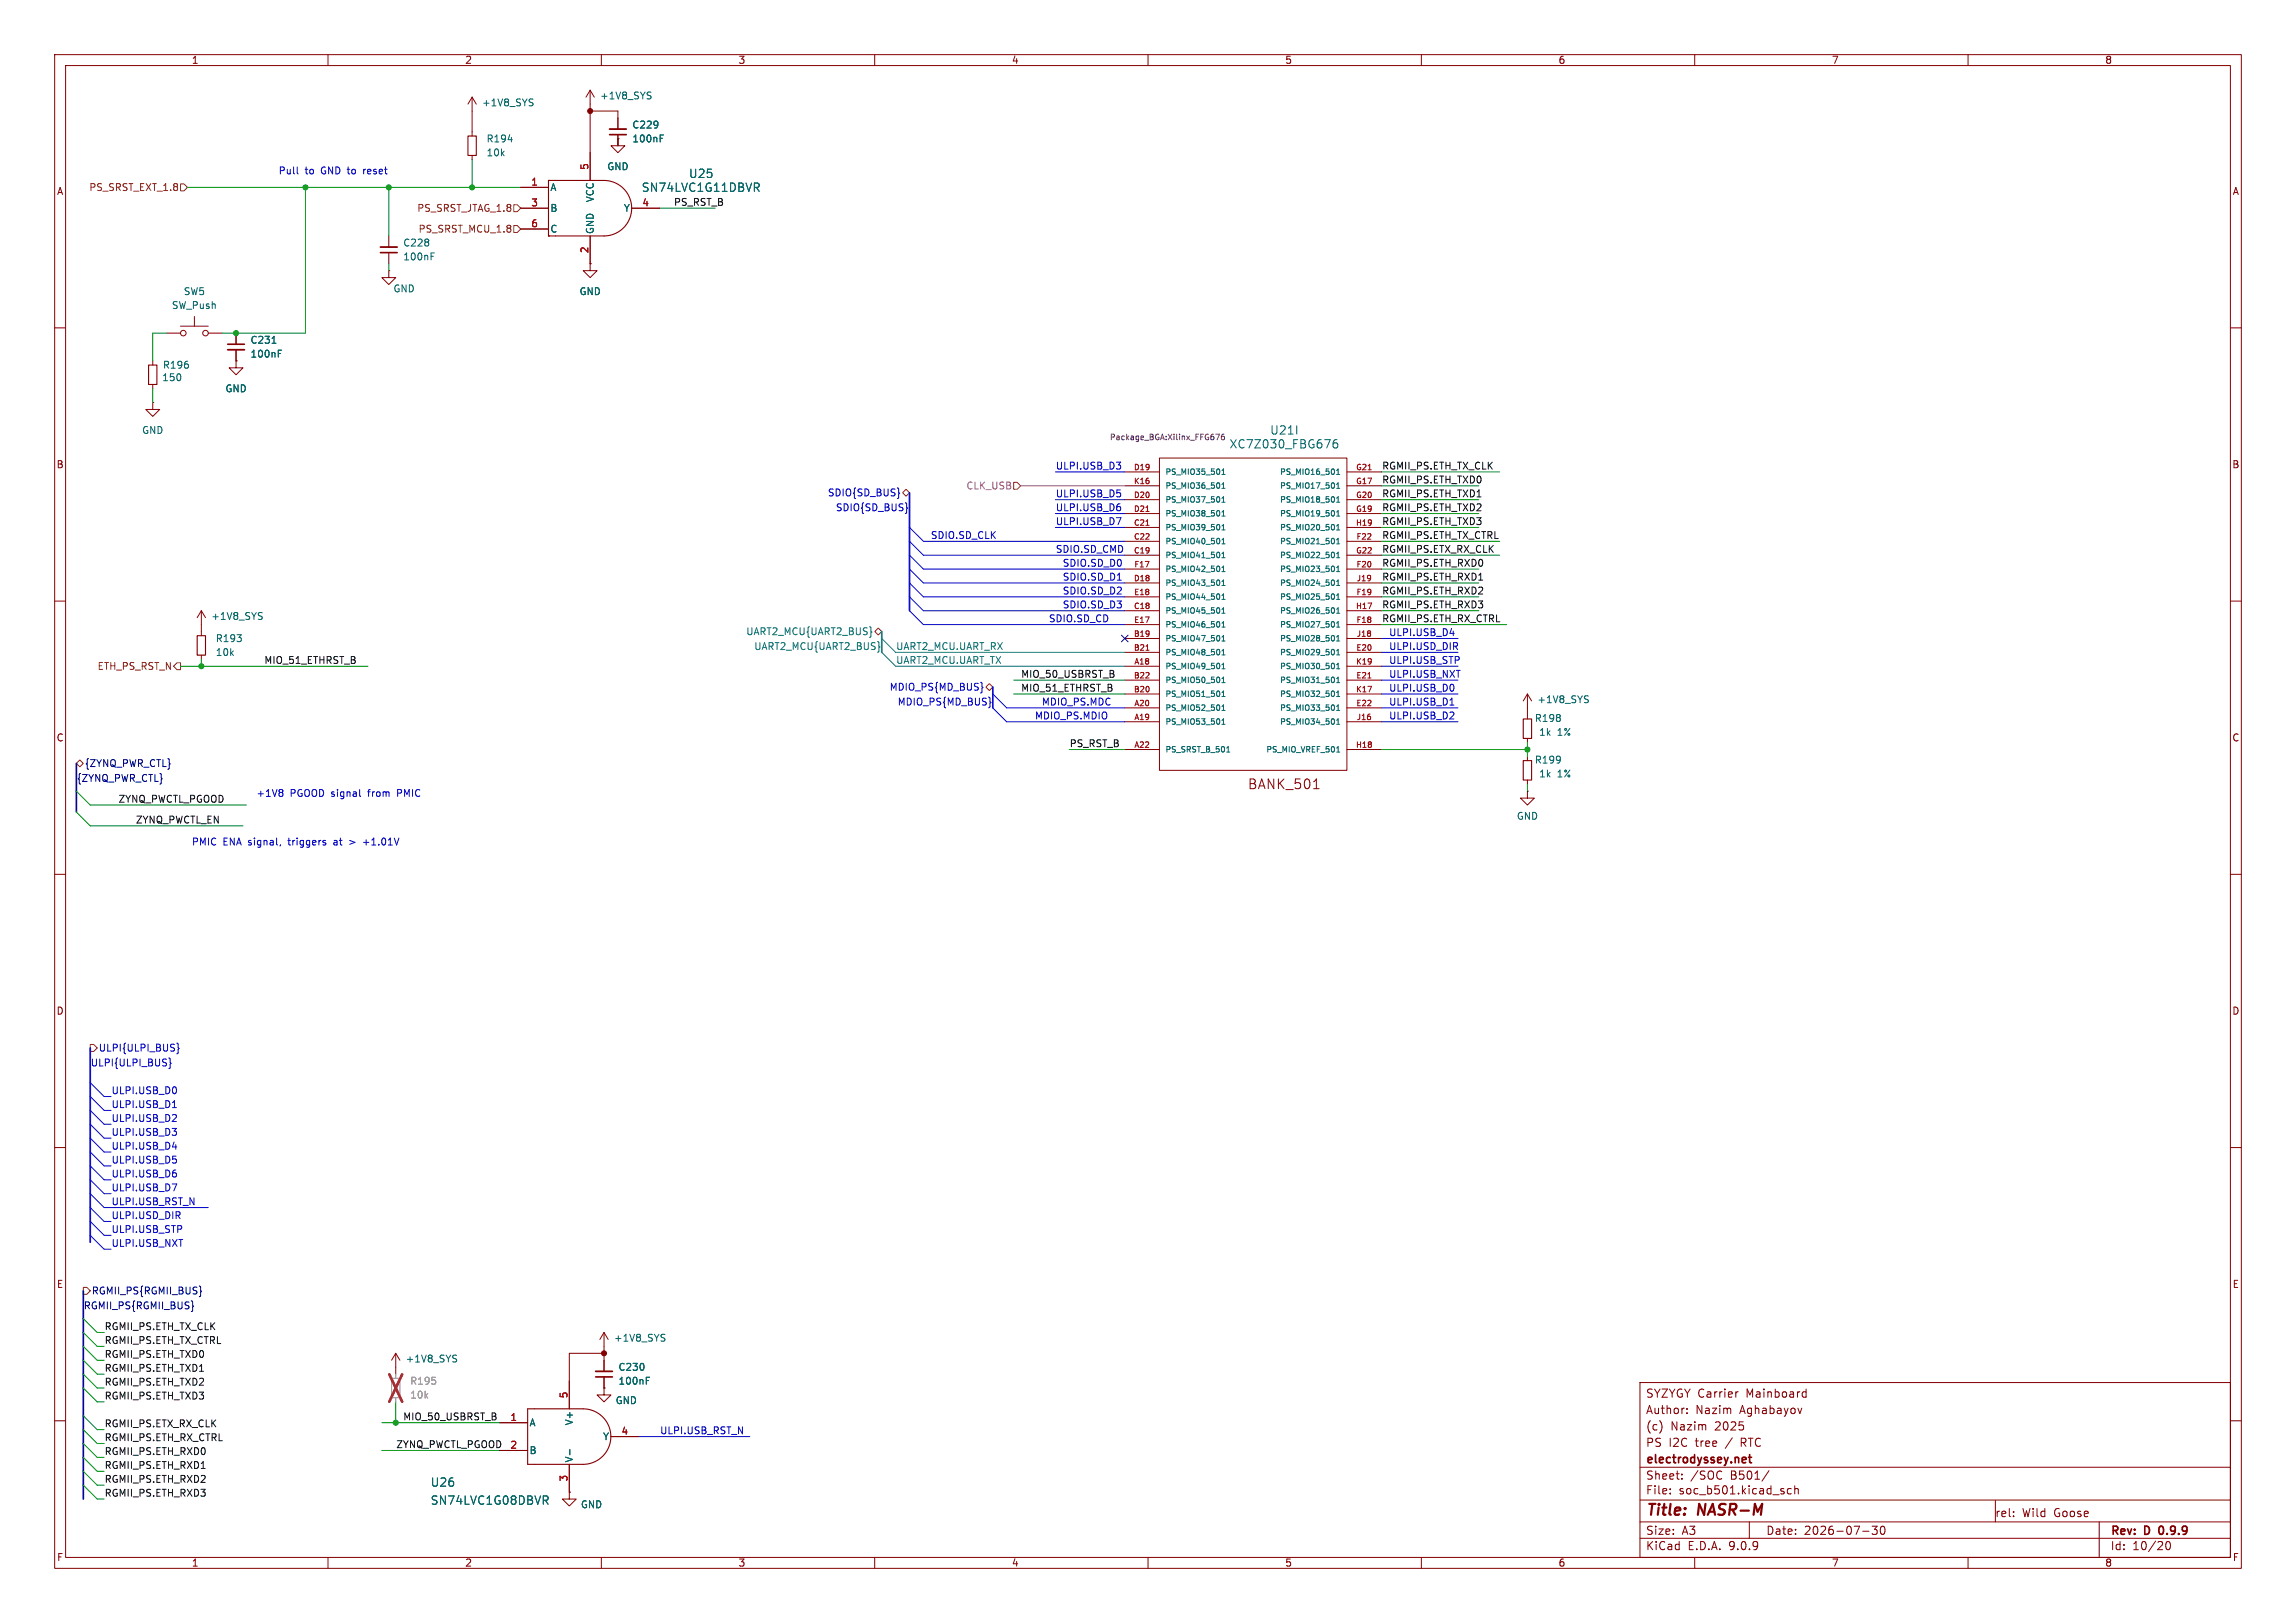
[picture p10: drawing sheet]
<svg xmlns="http://www.w3.org/2000/svg" width="420mm" height="297mm" viewBox="0 0 420 297" stroke-linecap="round" stroke-linejoin="round" font-family="sans-serif">
<defs><g id="words">
<g font-size="2.8" fill="#840000">
<text x="301" y="277.9">Title:</text>
<text x="310.6" y="277.9">NASR-M</text>
</g>
<text font-size="2.5" fill="#840000" x="228.2" y="144.6">BANK_501</text>
<g font-size="2.1" fill="#006464">
<text x="117.3" y="35.3">SN74LVC1G11DBVR</text>
<text x="125.9" y="32.8">U25</text>
<text x="224.8" y="82.3">XC7Z030_FBG676</text>
<text x="232.3" y="79.7">U21I</text>
<text x="78.7" y="272.3">U26</text>
<text x="78.7" y="275.6">SN74LVC1G08DBVR</text>
</g>
<g font-size="2.1" fill="#840000">
<text x="301" y="256">SYZYGY Carrier</text>
<text x="319.4" y="256">Mainboard</text>
<text x="301" y="262">(c)</text>
<text x="301" y="259">Author:</text>
<text x="305.6" y="262">Nazim</text>
<text x="310.1" y="259">Nazim</text>
<text x="313.7" y="262">2025</text>
<text x="318.3" y="259">Aghabayov</text>
<text x="301" y="268.2">electrodyssey.net</text>
<text x="301" y="265">PS I2C</text>
<text x="310.2" y="265">tree</text>
<text x="315.8" y="265">/</text>
<text x="318.7" y="265">RTC</text>
<text x="301" y="273.7">File:</text>
<text x="301" y="271">Sheet:</text>
<text x="307.1" y="273.7">soc_b501.kicad_sch</text>
<text x="309.2" y="271">/SOC</text>
<text x="316.6" y="271">B501/</text>
<text x="301" y="281.1">Size:</text>
<text x="307.6" y="281.1">A3</text>
<text x="323" y="281.1">Date:</text>
<text x="330" y="281.1">2026-07-30</text>
<text x="364.9" y="277.8">rel:</text>
<text x="369.9" y="277.8">Wild</text>
<text x="375.8" y="277.8">Goose</text>
<text x="386" y="281.3">Rev:</text>
<text x="392.4" y="281.3">D</text>
<text x="395.6" y="281.3">0.9.9</text>
<text x="301" y="283.9">KiCad</text>
<text x="308.7" y="283.9">E.D.A.</text>
<text x="316.3" y="283.9">9.0.9</text>
<text x="386" y="283.9">Id:</text>
<text x="390.1" y="283.9">10/20</text>
</g>
<g font-size="1.8" fill="#840000">
<text x="35" y="11.9">1</text>
<text x="85" y="11.9">2</text>
<text x="135" y="11.9">3</text>
<text x="185" y="11.9">4</text>
<text x="235" y="11.9">5</text>
<text x="285" y="11.9">6</text>
<text x="335" y="11.9">7</text>
<text x="385" y="11.9">8</text>
<text x="10.3" y="35.9">A</text>
<text x="408.3" y="35.9">A</text>
<text x="10.3" y="85.9">B</text>
<text x="408.2" y="85.9">B</text>
<text x="10.3" y="135.9">C</text>
<text x="408.2" y="135.9">C</text>
<text x="10.3" y="185.9">D</text>
<text x="408.2" y="185.9">D</text>
<text x="10.3" y="235.9">E</text>
<text x="408.3" y="235.9">E</text>
<text x="10.3" y="285.9">F</text>
<text x="35" y="286.9">1</text>
<text x="85" y="286.9">2</text>
<text x="135" y="286.9">3</text>
<text x="185" y="286.9">4</text>
<text x="235" y="286.9">5</text>
<text x="285" y="286.9">6</text>
<text x="335" y="286.9">7</text>
<text x="385" y="286.9">8</text>
<text x="408.3" y="285.9">F</text>
</g>
<g font-size="1.8" fill="#006464">
<text x="88.1" y="19.7">+1V8_SYS</text>
<text x="109.7" y="18.4">+1V8_SYS</text>
<text x="115.6" y="23.7">C229</text>
<text x="88.9" y="26.3">R194</text>
<text x="88.9" y="28.8">10k</text>
<text x="115.6" y="26.3">100nF</text>
<text x="100.6" y="35.2">A</text>
<text x="111" y="31.3">GND</text>
<text x="100.6" y="39">B</text>
<text x="108.8" y="37.1" transform="rotate(-90 108.8 37.1)">VCC</text>
<text x="114" y="39">Y</text>
<text x="73.7" y="45.3">C228</text>
<text x="73.7" y="47.8">100nF</text>
<text x="100.6" y="42.8">C</text>
<text x="108.8" y="42.9" transform="rotate(-90 108.8 42.9)">GND</text>
<text x="71.9" y="53.7">GND</text>
<text x="31.3" y="56.7">SW_Push</text>
<text x="33.5" y="54.2">SW5</text>
<text x="105.9" y="54.2">GND</text>
<text x="45.7" y="63.1">C231</text>
<text x="45.7" y="65.6">100nF</text>
<text x="29.6" y="70">150</text>
<text x="29.7" y="67.7">R196</text>
<text x="41.1" y="72">GND</text>
<text x="25.9" y="79.6">GND</text>
<text x="38.6" y="113.6">+1V8_SYS</text>
<text x="39.4" y="117.7">R193</text>
<text x="39.4" y="120.2">10k</text>
<text x="281.1" y="128.9">+1V8_SYS</text>
<text x="280.7" y="132.3">R198</text>
<text x="281.4" y="134.8">1k</text>
<text x="284.9" y="134.8">1%</text>
<text x="280.7" y="139.9">R199</text>
<text x="281.4" y="142.5">1k</text>
<text x="284.9" y="142.5">1%</text>
<text x="277.4" y="150.2">GND</text>
<text x="112.2" y="245.7">+1V8_SYS</text>
<text x="74.1" y="249.5">+1V8_SYS</text>
<text x="113" y="251">C230</text>
<text x="112.5" y="257.1">GND</text>
<text x="113" y="253.6">100nF</text>
<text x="96.8" y="261.2">A</text>
<text x="105" y="260.9" transform="rotate(-90 105 260.9)">V+</text>
<text x="110.2" y="263.8">Y</text>
<text x="96.8" y="266.3">B</text>
<text x="105" y="267.7" transform="rotate(-90 105 267.7)">V-</text>
<text x="106.2" y="276.2">GND</text>
</g>
<g font-size="1.8" fill="#725600">
<text x="16.2" y="35.2">PS_SRST_EXT_1.8</text>
<text x="76.2" y="39">PS_SRST_JTAG_1.8</text>
<text x="76.5" y="42.8">PS_SRST_MCU_1.8</text>
<text x="17.7" y="122.8">ETH_PS_RST_N</text>
</g>
<g font-size="1.8" fill="#0000c2">
<text x="50.9" y="32.1">Pull</text>
<text x="55.8" y="32.1">to</text>
<text x="58.8" y="32.1">GND to</text>
<text x="66.9" y="32.1">reset</text>
<text x="193" y="86">ULPI.USB_D3</text>
<text x="151.3" y="91">SDIO{SD_BUS}</text>
<text x="152.8" y="93.6">SDIO{SD_BUS}</text>
<text x="193" y="91.1">ULPI.USB_D5</text>
<text x="193" y="93.6">ULPI.USB_D6</text>
<text x="170.2" y="98.7">SDIO.SD_CLK</text>
<text x="193" y="101.3">SDIO.SD_CMD</text>
<text x="193" y="96.2">ULPI.USB_D7</text>
<text x="194.3" y="106.3">SDIO.SD_D1</text>
<text x="194.3" y="103.8">SDIO.SD_D0</text>
<text x="191.8" y="114">SDIO.SD_CD</text>
<text x="194.3" y="108.9">SDIO.SD_D2</text>
<text x="194.3" y="111.4">SDIO.SD_D3</text>
<text x="254" y="119">ULPI.USD_DIR</text>
<text x="254" y="116.5">ULPI.USB_D4</text>
<text x="254" y="124.1">ULPI.USB_NXT</text>
<text x="254" y="121.6">ULPI.USB_STP</text>
<text x="254" y="131.7">ULPI.USB_D2</text>
<text x="254" y="126.7">ULPI.USB_D0</text>
<text x="254" y="129.2">ULPI.USB_D1</text>
<text x="46.8" y="146">+1V8</text>
<text x="53.1" y="146">PGOOD signal</text>
<text x="67.6" y="146">from</text>
<text x="73.1" y="146">PMIC</text>
<text x="35" y="154.9">PMIC</text>
<text x="40.8" y="154.9">ENA signal,</text>
<text x="53" y="154.9">triggers</text>
<text x="61.5" y="154.9">at</text>
<text x="67.3" y="154.9">+1.01V</text>
<text x="16.5" y="195.2">ULPI{ULPI_BUS}</text>
<text x="18" y="192.6">ULPI{ULPI_BUS}</text>
<text x="20.3" y="200.3">ULPI.USB_D0</text>
<text x="20.3" y="202.9">ULPI.USB_D1</text>
<text x="20.3" y="205.4">ULPI.USB_D2</text>
<text x="20.3" y="207.9">ULPI.USB_D3</text>
<text x="20.3" y="215.6">ULPI.USB_D6</text>
<text x="20.3" y="213">ULPI.USB_D5</text>
<text x="20.3" y="210.5">ULPI.USB_D4</text>
<text x="20.3" y="220.6">ULPI.USB_RST_N</text>
<text x="20.3" y="218.1">ULPI.USB_D7</text>
<text x="20.3" y="225.7">ULPI.USB_STP</text>
<text x="20.3" y="223.2">ULPI.USD_DIR</text>
<text x="20.3" y="228.3">ULPI.USB_NXT</text>
<text x="120.6" y="262.5">ULPI.USB_RST_N</text>
</g>
<g font-size="1.8" fill="#a90000">
<text x="97.1" y="34">1</text>
<text x="107.7" y="31.2" transform="rotate(-90 107.7 31.2)">5</text>
<text x="97.1" y="37.8">3</text>
<text x="97.1" y="41.7">6</text>
<text x="117.4" y="37.8">4</text>
<text x="107.7" y="46.4" transform="rotate(-90 107.7 46.4)">2</text>
<text x="103.9" y="256" transform="rotate(-90 103.9 256)">5</text>
<text x="93.3" y="260.1">1</text>
<text x="113.6" y="262.6">4</text>
<text x="93.3" y="265.2">2</text>
<text x="103.9" y="271.2" transform="rotate(-90 103.9 271.2)">3</text>
</g>
<g font-size="1.8" fill="#0f0f0f">
<text x="123.2" y="37.8">PS_RST_B</text>
<text x="252.7" y="86">RGMII_PS.ETH_TX_CLK</text>
<text x="252.7" y="88.6">RGMII_PS.ETH_TXD0</text>
<text x="252.7" y="93.6">RGMII_PS.ETH_TXD2</text>
<text x="252.7" y="91.1">RGMII_PS.ETH_TXD1</text>
<text x="252.7" y="96.2">RGMII_PS.ETH_TXD3</text>
<text x="252.7" y="98.7">RGMII_PS.ETH_TX_CTRL</text>
<text x="252.7" y="101.3">RGMII_PS.ETX_RX_CLK</text>
<text x="252.7" y="106.3">RGMII_PS.ETH_RXD1</text>
<text x="252.7" y="103.8">RGMII_PS.ETH_RXD0</text>
<text x="252.7" y="111.4">RGMII_PS.ETH_RXD3</text>
<text x="252.7" y="108.9">RGMII_PS.ETH_RXD2</text>
<text x="252.7" y="114">RGMII_PS.ETH_RX_CTRL</text>
<text x="48.3" y="121.6">MIO_51_ETHRST_B</text>
<text x="186.7" y="124.1">MIO_50_USBRST_B</text>
<text x="186.7" y="126.7">MIO_51_ETHRST_B</text>
<text x="195.6" y="136.8">PS_RST_B</text>
<text x="21.6" y="147">ZYNQ_PWCTL_PGOOD</text>
<text x="24.8" y="150.8">ZYNQ_PWCTL_EN</text>
<text x="19" y="243.5">RGMII_PS.ETH_TX_CLK</text>
<text x="19" y="248.6">RGMII_PS.ETH_TXD0</text>
<text x="19" y="246">RGMII_PS.ETH_TX_CTRL</text>
<text x="19" y="251.1">RGMII_PS.ETH_TXD1</text>
<text x="19" y="253.7">RGMII_PS.ETH_TXD2</text>
<text x="19" y="256.2">RGMII_PS.ETH_TXD3</text>
<text x="19" y="263.8">RGMII_PS.ETH_RX_CTRL</text>
<text x="19" y="261.3">RGMII_PS.ETX_RX_CLK</text>
<text x="73.7" y="260">MIO_50_USBRST_B</text>
<text x="19" y="268.9">RGMII_PS.ETH_RXD1</text>
<text x="19" y="266.4">RGMII_PS.ETH_RXD0</text>
<text x="72.4" y="265.1">ZYNQ_PWCTL_PGOOD 2</text>
<text x="19" y="271.4">RGMII_PS.ETH_RXD2</text>
<text x="19" y="274">RGMII_PS.ETH_RXD3</text>
</g>
<text font-size="1.8" fill="#c200c2" x="176.7" y="89.8">CLK_USB</text>
<g font-size="1.8" fill="#008484">
<text x="136.4" y="116.4">UART2_MCU{UART2_BUS}</text>
<text x="137.9" y="119">UART2_MCU{UART2_BUS}</text>
<text x="163.8" y="119">UART2_MCU.UART_RX</text>
<text x="163.8" y="121.6">UART2_MCU.UART_TX</text>
</g>
<g font-size="1.8" fill="#00f">
<text x="162.7" y="126.6">MDIO_PS{MD_BUS}</text>
<text x="164.1" y="129.2">MDIO_PS{MD_BUS}</text>
<text x="189.2" y="131.7">MDIO_PS.MDIO</text>
<text x="190.5" y="129.2">MDIO_PS.MDC</text>
</g>
<g font-size="1.8" fill="#000084">
<text x="14" y="143.2">{ZYNQ_PWR_CTL}</text>
<text x="15.4" y="140.6">{ZYNQ_PWR_CTL}</text>
<text x="15.2" y="239.7">RGMII_PS{RGMII_BUS}</text>
<text x="16.7" y="237.1">RGMII_PS{RGMII_BUS}</text>
</g>
<g font-size="1.8" fill="#989898">
<text x="74.9" y="253.6">R195</text>
<text x="74.9" y="256.1">10k</text>
</g>
<text font-size="1.4" fill="#840084" x="202.9" y="80.7">Package_BGA:Xilinx_FFG676</text>
<g font-size="1.4" fill="#a90000">
<text x="207.3" y="86.1">D19</text>
<text x="207.3" y="88.6">K16</text>
<text x="248" y="86.1">G21</text>
<text x="248" y="88.6">G17</text>
<text x="207.3" y="91.2">D20</text>
<text x="207.3" y="93.7">D21</text>
<text x="248" y="91.2">G20</text>
<text x="248" y="93.7">G19</text>
<text x="207.3" y="96.3">C21</text>
<text x="207.3" y="98.8">C22</text>
<text x="207.3" y="101.3">C19</text>
<text x="247.9" y="96.3">H19</text>
<text x="248" y="101.3">G22</text>
<text x="248" y="98.8">F22</text>
<text x="207.3" y="106.4">D18</text>
<text x="207.4" y="103.9">F17</text>
<text x="248" y="103.9">F20</text>
<text x="248.1" y="106.4">J19</text>
<text x="207.3" y="111.5">C18</text>
<text x="207.4" y="109">E18</text>
<text x="247.9" y="111.5">H17</text>
<text x="248" y="109">F19</text>
<text x="207.3" y="116.6">B19</text>
<text x="207.3" y="119.1">B21</text>
<text x="207.4" y="114">E17</text>
<text x="248" y="119.1">E20</text>
<text x="248" y="114">F18</text>
<text x="248.1" y="116.6">J18</text>
<text x="207.3" y="124.2">B22</text>
<text x="207.4" y="121.7">A18</text>
<text x="248" y="121.7">K19</text>
<text x="248" y="124.2">E21</text>
<text x="207.3" y="126.7">B20</text>
<text x="207.4" y="129.3">A20</text>
<text x="207.4" y="131.8">A19</text>
<text x="248" y="126.7">K17</text>
<text x="248" y="129.3">E22</text>
<text x="248.1" y="131.8">J16</text>
<text x="207.4" y="136.9">A22</text>
<text x="247.9" y="136.9">H18</text>
</g>
<g font-size="1.4" fill="#006464">
<text x="213.1" y="87.1">PS_MIO35_501</text>
<text x="213.1" y="89.6">PS_MIO36_501</text>
<text x="234" y="87.1">PS_MIO16_501</text>
<text x="234" y="89.6">PS_MIO17_501</text>
<text x="213.1" y="92.2">PS_MIO37_501</text>
<text x="213.1" y="94.7">PS_MIO38_501</text>
<text x="234" y="92.2">PS_MIO18_501</text>
<text x="234" y="94.7">PS_MIO19_501</text>
<text x="213.1" y="97.3">PS_MIO39_501</text>
<text x="213.1" y="99.8">PS_MIO40_501</text>
<text x="234" y="97.3">PS_MIO20_501</text>
<text x="234" y="99.8">PS_MIO21_501</text>
<text x="213.1" y="102.3">PS_MIO41_501</text>
<text x="213.1" y="104.9">PS_MIO42_501</text>
<text x="213.1" y="107.4">PS_MIO43_501</text>
<text x="234" y="102.3">PS_MIO22_501</text>
<text x="234" y="104.9">PS_MIO23_501</text>
<text x="234" y="107.4">PS_MIO24_501</text>
<text x="213.1" y="110">PS_MIO44_501</text>
<text x="213.1" y="112.5">PS_MIO45_501</text>
<text x="234" y="110">PS_MIO25_501</text>
<text x="234" y="112.5">PS_MIO26_501</text>
<text x="213.1" y="115">PS_MIO46_501</text>
<text x="213.1" y="117.6">PS_MIO47_501</text>
<text x="234" y="115">PS_MIO27_501</text>
<text x="234" y="117.6">PS_MIO28_501</text>
<text x="213.1" y="120.1">PS_MIO48_501</text>
<text x="213.1" y="122.7">PS_MIO49_501</text>
<text x="213.1" y="125.2">PS_MIO50_501</text>
<text x="234" y="120.1">PS_MIO29_501</text>
<text x="234" y="122.7">PS_MIO30_501</text>
<text x="234" y="125.2">PS_MIO31_501</text>
<text x="213.1" y="127.7">PS_MIO51_501</text>
<text x="213.1" y="130.3">PS_MIO52_501</text>
<text x="234" y="127.7">PS_MIO32_501</text>
<text x="234" y="130.3">PS_MIO33_501</text>
<text x="213.1" y="132.8">PS_MIO53_501</text>
<text x="213.1" y="137.9">PS_SRST_B_501</text>
<text x="231.5" y="137.9">PS_MIO_VREF_501</text>
<text x="234" y="132.8">PS_MIO34_501</text>
</g>
</g></defs>
<g fill="none" stroke="#840000" stroke-width=".18">
<path d="M10 10h400v277h-400zM12 12h396v273h-396zM60 10v2M86.4 17.8v7.1M86.4 17.8l-.8 1.3M86.4 17.8l.7 1.3M107.9 16.5l-.7 1.3M107.9 16.5l.8 1.3M107.9 16.5v16.5M110 10v2M160 10v2M210 10v2"/>
<path d="M260 10v2M310 10v2M360 10v2M86.4 28.4v.8M95.2 34.3h5.1M95.2 38.1h5.1M107.9 20.3h5.1v3.3M113 24.6v2.1h-1.2l1.2 1.2 1.3-1.2h-1.3v-1.3M113 25.4h.1M115.6 38.1h5M33 59.7h5.1M35.6 57.9v1.8"/>
<path d="M71.1 49.5v1.3h1.3l-1.3 1.3-1.3-1.3h1.3M71.1 49.5h.1M71.1 43.2v2M71.1 46.2v2.1M95.2 41.9h5.1M107.9 48.3v1.2h1.3l-1.3 1.3-1.2-1.3h1.2M107.9 48.3h.1M107.9 43.2v5.1M10 60h2M27.9 73.7v1.2h1.3l-1.3 1.3-1.2-1.3h1.2M27.9 73.7h.1M27.9 66v.8"/>
<path d="M27.9 70.4v.7M30.5 61h2.5M38.1 61h2.5M43.2 66v1.3h1.2l-1.2 1.3-1.3-1.3h1.3M43.2 66h.1M43.2 61v2M43.2 64v2M408 60h2M205.7 86.4h6.4M205.7 88.9h6.4M205.7 91.4h6.4M205.7 94h6.4"/>
<path d="M205.7 96.5h6.4M205.7 99.1h6.4M212.1 83.8h34.3v57.2h-34.3zM246.4 86.4h6.3M246.4 88.9h6.3M246.4 91.4h6.3M246.4 94h6.3M246.4 96.5h6.3M246.4 99.1h6.3M10 110h2M36.8 111.8l-.7 1.2M36.8 111.8l.8 1.2"/>
<path d="M36.8 111.8v4.5M36.8 119.9v.8M205.7 101.6h6.4M205.7 104.1h6.4M205.7 106.7h6.4M205.7 109.2h6.4M205.7 111.8h6.4M205.7 114.3h6.4M205.7 116.8h6.4M205.7 119.4h6.4M246.4 101.6h6.3M246.4 104.1h6.3"/>
<path d="M246.4 106.7h6.3M246.4 109.2h6.3M246.4 111.8h6.3M246.4 114.3h6.3M246.4 116.8h6.3M246.4 119.4h6.3M408 110h2M205.7 121.9h6.4M205.7 124.5h6.4M205.7 127h6.4M205.7 129.5h6.4M205.7 132.1h6.4"/>
<path d="M205.7 137.2h6.4M246.4 121.9h6.3M246.4 124.5h6.3M246.4 127h6.3M246.4 129.5h6.3M246.4 132.1h6.3M246.4 137.2h6.3M279.4 127l-.8 1.3M279.4 127l.8 1.3M279.4 127v4.6M279.4 135.1v.8M279.4 138.4v.8"/>
<path d="M10 160h2M240.3 144.3h1M279.4 144.8v1.3h1.3l-1.3 1.2-1.3-1.2h1.3M279.4 144.8h.1M279.4 142.7v.8M408 160h2M10 210h2M408 210h2M72.4 247.6l-.8 1.3M72.4 247.6l.8 1.3M72.4 247.6v3.9M110.5 254v1.3h1.3l-1.3 1.2-1.3-1.2h1.3"/>
<path d="M110.5 254h.1M110.5 243.8v7.2M110.5 252v2M110.5 243.8l-.8 1.3M110.5 243.8l.8 1.3M110.5 247.6h-6.4v10.2M300 253h108v32h-108zM308.6 258.5v.2M308.6 257.8v.1M317.9 254.7l-.3 .1M329.6 257.7l-.4 1M329.8 254.8h.6"/>
<path d="M329.8 255.6h.6M330.4 254.2v1.5M10 260h2M91.4 260.3h5.1M91.4 265.4h5.1M104.1 273v1.3h1.3l-1.3 1.3-1.2-1.3h1.2M104.1 273h.1M104.1 268v5M111.8 262.9h5M300 278.5h108M300 274.5h108M300 268.5h108"/>
<path d="M303.9 260.6v1M305.5 273.2v.2M305.5 272.5v.1M307.7 270.5v.2M307.7 269.8v.1M320 278.5v3M323.6 269.1l-1.3 1.9M327.7 272.5l-.5-.1-.3 .3v.4l.2 .2h.6M328.3 272.5l.2-.1 .4 .1v.9M328.3 271.9v1.5M342.4 279.3h1l-.5 .6 .4 .1v.6l-.2 .2h-.4l-.3-.2M344.1 279.4l.2-.1a.8 .8 0 0 1 .5 .7 .8 .8 0 0 1-.5 .8l-.2-.2-.2-.4z"/>
<path d="M365 274.6v3.9M368.3 277.4v.1M368.3 276.6v.2M384 278.5v6.5M408 260h2M60 285v2M110 285v2M160 285v2M210 285v2M260 285v2M300 281.5h108M310 285v2"/>
<path d="M340.7 280.2h1.2M360 285v2M396.3 282.2l.2-.1a.8 .8 0 0 1 .5 .7 .8 .8 0 0 1-.5 .8l-.2-.2-.1-.4z"/>
<circle cx="33.5" cy="61" r=".51"/>
<circle cx="37.6" cy="61" r=".51"/>
</g>
<path d="M111.5 24.6h3.1M69.6 46.2h3M41.7 63h3M109 252h3M319.2 266.7l.2 .3-.7 .2M319.3 267.6l-.1 .1M319.8 266.7h.6M320 266.2v1.3l.4 .2M395 279.6v.9" fill="none" stroke="#840000" stroke-width=".3"/>
<g fill="none" stroke="#006464" stroke-width=".18">
<path d="M97.3 18.8l.2 .2-.2 .4M97.3 18.1l.2 .1M118.8 17.5l.3 .2-.3 .4M118.9 16.8l.2 .1M92.9 25.6h.8M120.8 25.3h.4M120.8 24.7h.6M138 33.5h.6l.3 .3-.2 .4-.7 .1M138.4 34.3l.5 .7M78.9 46.9h.4M78.9 46.3h.6M49.8 62.8h.7"/>
<path d="M50.9 64.7h.4M50.9 64.1h.6M223.5 86.8h.6M223.5 86.1l.3-.3v1M223.5 88.6l.3-.3v1.1M223.5 91.2l.3-.3v1M223.5 93.7l.3-.3v1M223.5 96.3l.3-.3v1M223.5 98.8l.3-.3v1M223.5 89.4h.6M223.5 91.9h.6M223.5 94.4h.6"/>
<path d="M223.5 97h.6M223.5 99.5h.6M244.5 86.8h.6M244.5 89.4h.6M244.5 91.9h.6M244.5 94.4h.6M244.5 97h.6M244.5 99.5h.6M244.5 86.1l.3-.3v1M244.5 88.6l.3-.3v1.1M244.5 91.2l.3-.3v1M244.5 93.7l.3-.3v1"/>
<path d="M244.5 96.3l.3-.3v1M244.5 98.8l.3-.3v1M244.6 80.5a.6 .6 0 0 0-.8 .6v.6l.2 .2 .4 .1 .2-.2 .1-.5-.1-.2-.5-.1-.3 .3M47.7 112.8l.3 .2-.3 .4M47.8 112.1h.2M223.5 101.3l.3-.3v1.1M223.5 103.9l.3-.3v1M223.5 106.4l.3-.3v1M223.5 109l.3-.3v1M223.5 111.5l.3-.3v1M223.5 114l.3-.3v1.1M223.5 116.6l.3-.3v1"/>
<path d="M223.5 119.1l.3-.3v1M223.5 102.1h.6M223.5 104.6h.6M223.5 107.1h.6M223.5 109.7h.6M223.5 112.2h.6M223.5 114.8h.6M223.5 117.3h.6M223.5 119.8h.6M244.5 102.1h.6M244.5 104.6h.6M244.5 107.1h.6"/>
<path d="M244.5 109.7h.6M244.5 112.2h.6M244.5 114.8h.6M244.5 117.3h.6M244.5 119.8h.6M244.5 101.3l.3-.3v1.1M244.5 103.9l.3-.3v1M244.5 106.4l.3-.3v1M244.5 109l.3-.3v1M244.5 111.5l.3-.3v1M244.5 114l.3-.3v1.1M244.5 116.6l.3-.3v1"/>
<path d="M244.5 119.1l.3-.3v1M223.5 121.7l.3-.3v1M223.5 124.2l.3-.3v1M223.5 126.7l.3-.3v1.1M223.5 129.3l.3-.3v1M223.5 131.8l.3-.3v1M223.5 122.4h.6M223.5 124.9h.6M223.5 127.5h.6M223.5 130h.6M223.5 132.5h.6M224.4 137.6h.6"/>
<path d="M224.6 136.8l.1-.2v1M244.5 122.4h.6M244.5 124.9h.6M244.5 127.5h.6M244.5 130h.6M244.5 132.5h.6M244.5 137.6h.6M244.5 121.7l.3-.3v1M244.5 124.2l.3-.3v1M244.5 126.7l.3-.3v1.1M244.5 129.3l.3-.3v1M244.5 131.8l.3-.3v1"/>
<path d="M290.3 128l.2 .2-.2 .4M290.4 127.3l.1 .1M83.3 248.6l.2 .3-.2 .3M83.3 248h.2M118.2 252.6h.4M118.2 252h.6M121.4 244.8l.2 .3-.2 .3M121.4 244.2h.2M99.4 273.7h.6l.3 .3-.2 .5h-.7M99.7 274.5l.6 .8M104.2 265.3v.9"/>
</g>
<path d="M209.6 93.6h.6M209.6 96.1h.6M209.6 119h.6M250.2 124.1h.6" fill="none" stroke="#a90000" stroke-width=".18"/>
<path d="M222.4 79.5h.7l-.5 1M223.9 79.5h-.3l-.1 .2-.1 .6 .2 .2 .3-.1v-.5l-.3-.1-.2 .2" fill="none" stroke="#840084" stroke-width=".18"/>
<path d="M111.5 23.6h3.1M69.6 45.2h3M41.7 64h3M109 251h3" fill="none" stroke="#840000" stroke-width=".33"/>
<path d="M71.6 252.2h1.6v3.6h-1.6z" fill="none" stroke="#a1a1a1" stroke-width=".2"/>
<path d="M72.4 251.5v.7M72.4 255.8v.7" fill="none" stroke="#a1a1a1" stroke-width=".18"/>
<path d="M71.2 251.5l2.4 5M73.6 251.5l-2.4 5" fill="none" stroke="#e12e31" stroke-width=".46"/>
<path d="M85.6 24.9h1.5v3.5h-1.5zM100.3 33h.1M100.3 33h10.2a5.1 5.1 0 0 1 5 5.1 5.1 5.1 0 0 1-5 5.1h-8.9M100.3 33v10.2M27.2 66.8h1.5v3.6h-1.5zM36.1 116.3h1.5v3.6h-1.5zM278.6 139.2h1.6v3.5h-1.6zM278.6 131.6h1.6v3.5h-1.6zM96.5 257.8h10.2a5.1 5.1 0 0 1 5 5.1 5.1 5.1 0 0 1-5 5.1h-10.2z" fill="none" stroke="#840000" stroke-width=".2"/>
<path d="M205.1 116.2l1.2 1.2M206.3 116.2l-1.2 1.2M35.1 238.1l.1 .1v.7l.2 .1-.2 .2v.6l-.1 .2M36.5 235.3l.2 .2v.6l.2 .2-.2 .2v.6l-.2 .2" fill="none" stroke="#000084" stroke-width=".18"/>
<path d="M33 33.7h.7l.6 .6-.6 .6h-.7zM94 37.5h.6l.6 .6-.6 .6h-.6zM94 41.3h.6l.6 .6-.6 .6h-.6zM165.1 90.2l.6-.7 .7 .7-.7 .6zM185.4 88.3h.7l.6 .6-.6 .6h-.7zM160 115.6l.7-.7 .6 .7-.6 .6zM14 139.7l.6-.6 .6 .6-.6 .6zM32.4 121.3h.6v1.3h-.6l-.7-.7zM180.3 125.7l.7-.6 .6 .6-.6 .7zM16.5 191.1h.6l.7 .7-.7 .6h-.6zM15.2 235.6h.7l.6 .6-.6 .7h-.7z" fill="none" stroke="#725600" stroke-width=".18"/>
<path d="M159.3 115.5l.2 .2-.2 .1M160.8 118.2l.1 .2-.1 .2M161.3 119.4l2.5 2.5h41.9M161.3 116.8l2.5 2.6h41.9" fill="none" stroke="#008484" stroke-width=".18"/>
<g fill="none" stroke="#0000c2" stroke-width=".18">
<path d="M54.4 30.6v1l.1 .2M164.4 90.2l.2 .1h-.2M165.9 92.9l.1 .1h-.1M166.4 96.5l2.5 2.6h36.8M166.4 99.1l2.5 2.5h36.8M193 86.4h12.7M193 91.4h12.7M193 94h12.7M193 96.5h12.7M204.2 84.6h.8l-.4 .5M204.2 94.7h.9l-.6 1.3M204.3 89.7h.6"/>
<path d="M204.9 90.2l.1 .2-.1 .5M204.9 85.1l.1 .2-.1 .5M204.9 92.7l.1 .2-.1 .5M166.4 109.2l2.5 2.6h36.8M166.4 111.8l2.5 2.5h36.8M166.4 106.7l2.5 2.5h36.8M166.4 104.1l2.5 2.6h36.8M166.4 101.6l2.5 2.5h36.8M204.4 106.2h.7M252.7 119.4h14M252.7 116.8h14M265.2 115.9h.8"/>
<path d="M252.7 127h14M252.7 132.1h14M252.7 129.5h14M252.7 124.5h14M252.7 121.9h14M265.2 129h.8M265.5 127.9l.1-.1v1.2M265.8 130.4l.2 .1-.1 .3-.7 .8h.8M265.8 125.3l.2 .4-.2 .7M51.3 154.6l-.1 .2M51.5 144.5l.3 .2-.3 .3 .3 .3v.2l-.3 .2M59.4 154.2l.2 .2-.2 .2"/>
<path d="M59.4 153.8h.1M64 153.8l.9 .4-.9 .3M65.8 145.6l.2 .1M66.5 154.2h1M16.5 198.1l2.5 2.6h1.3M30.9 193.6l.2 .2v.6l.2 .2-.2 .2v.6l-.2 .2M32.2 199l.1 .4-.1 .6M32.3 190.9l.3 .2v.6l.2 .2-.2 .1v.7l-.3 .1M16.5 205.7l2.5 2.6h1.3M16.5 208.3l2.5 2.5h1.3M16.5 203.2l2.5 2.5h1.3M16.5 200.7l2.5 2.5h1.3"/>
<path d="M16.5 213.4l2.5 2.5h1.3M16.5 215.9l2.5 2.5h1.3M16.5 218.4l2.5 2.6h19.1M16.5 210.8l2.5 2.6h1.3M31.5 206.5h.8l-.4 .5M31.5 216.7h.8l-.5 1.2M31.5 202.7h.8M31.5 209.9h.8M31.6 211.6h.6M31.8 201.6l.1-.2v1.3M32.2 204l.1 .2-.1 .3-.7 .7h.8M32.2 207l.1 .2-.1 .5"/>
<path d="M32.2 212.1l.1 .2-.1 .5M32.2 214.7l.1 .1-.1 .5M16.5 221l2.5 2.5h1.3M16.5 226.1l2.5 2.5h1.3M16.5 223.5l2.5 2.6h1.3M116.8 262.9h20.4"/>
</g>
<path d="M179.7 125.8h.1l-.1 .1M181.1 128.5h.2l-.2 .1M181.6 127l2.5 2.5h21.6M181.6 129.5l2.5 2.6h21.6" fill="none" stroke="#00f" stroke-width=".18"/>
<path d="M270.5 106.2h.7M36.8 268.7h.7" fill="none" stroke="#0f0f0f" stroke-width=".18"/>
<path d="M166.4 90.2v21.6M16.5 191.8v35.5" fill="none" stroke="#0000c2" stroke-width=".3"/>
<path d="M181.6 125.7v3.8" fill="none" stroke="#00f" stroke-width=".3"/>
<path d="M14 139.7v8.9M15.2 236.2v38.1" fill="none" stroke="#000084" stroke-width=".3"/>
<path d="M161.3 115.6v3.8" fill="none" stroke="#008484" stroke-width=".3"/>
<path d="M186.7 88.9h19" fill="none" stroke="#c200c2" stroke-width=".18"/>
<g fill="none" stroke="#009600" stroke-width=".18">
<path d="M34.3 34.3h60.9M55.9 34.3v26.7h-15.3M71.1 34.3v8.9M86.4 29.2v5.1M113 25.4v1.3M120.6 38.1h10.2M71.1 48.3v1.2M27.9 71.1v2.6M30.5 61h-2.6v5M252.7 91.4h17.8M252.7 94h17.8M252.7 96.5h17.8"/>
<path d="M252.7 86.4h21.6M252.7 88.9h17.8M252.7 99.1h21.6M252.7 111.8h17.8M252.7 114.3h22.9M252.7 109.2h17.8M252.7 101.6h21.6M252.7 104.1h17.8M252.7 106.7h17.8M33 121.9h34.3M36.8 120.7v1.2M185.4 124.5h20.3"/>
<path d="M185.4 127h20.3M195.6 137.2h10.1M252.7 137.2h26.7M279.4 135.9v2.5M14 144.8l2.5 2.5h28.6M14 148.6l2.5 2.5h27.9M279.4 143.5v1.3M15.2 254l2.6 2.5h1.2M15.2 251.5l2.6 2.5h1.2M15.2 259.1l2.6 2.5h1.2M15.2 241.3l2.6 2.5h1.2M15.2 248.9l2.6 2.6h1.2"/>
<path d="M15.2 246.4l2.6 2.5h1.2M15.2 243.8l2.6 2.6h1.2M72.4 256.5v3.8M15.2 261.6l2.6 2.6h1.2M15.2 266.7l2.6 2.5h1.2M15.2 264.2l2.6 2.5h1.2M15.2 271.8l2.6 2.5h1.2M15.2 269.2l2.6 2.6h1.2M69.8 265.4h21.6M69.8 260.3h21.6"/>
</g>
<g fill="#840000" stroke="#840000" stroke-width=".18">
<circle cx="107.9" cy="20.3" r=".46"/>
<circle cx="110.5" cy="247.6" r=".46"/>
</g>
<g fill="#009600" stroke="#009600" stroke-width=".18">
<circle cx="279.4" cy="137.2" r=".46"/>
<circle cx="71.1" cy="34.3" r=".46"/>
<circle cx="86.4" cy="34.3" r=".46"/>
<circle cx="43.2" cy="61" r=".46"/>
<circle cx="36.8" cy="121.9" r=".46"/>
<circle cx="55.9" cy="34.3" r=".46"/>
<circle cx="72.4" cy="260.3" r=".46"/>
</g>
<use href="#words"/>
</svg>
